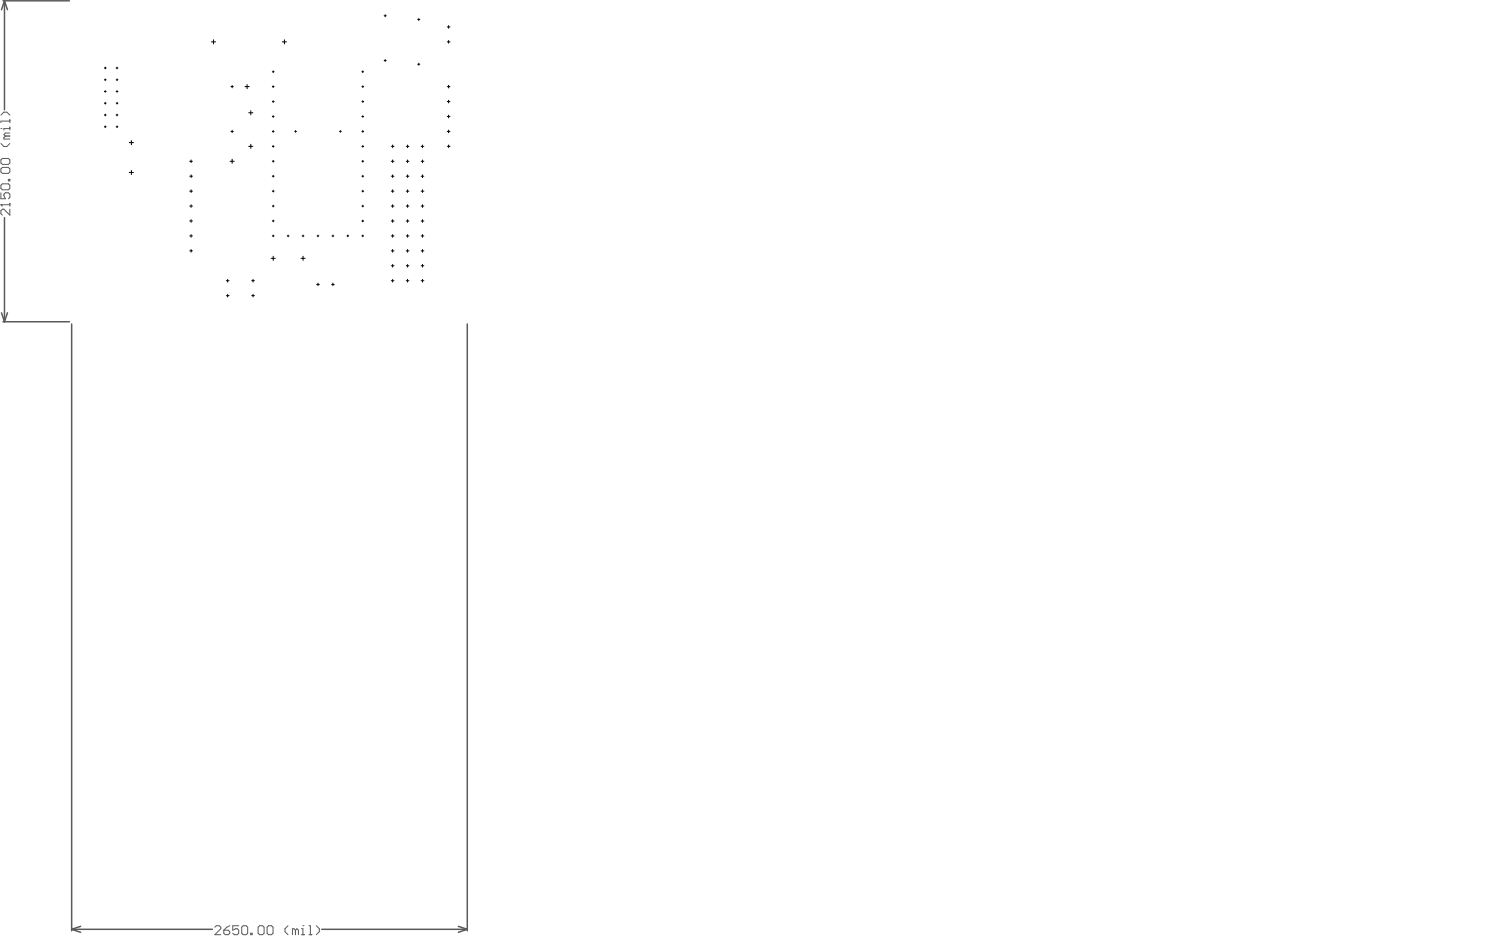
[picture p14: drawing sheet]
<svg xmlns="http://www.w3.org/2000/svg" width="212mm" height="132mm" viewBox="0 0 212 132" stroke-linecap="round" stroke-linejoin="round" font-family="sans-serif">
<g fill="none" stroke="#5a5a5a" stroke-width=".21">
<path d="M.4 .1h9.4M.6 .1l.5 1.3M.6 .1l-.4 1.3M.6 .1v15.4M.6 30.7v14.7M.2 44.1l.4 1.3M.4 45.4h9.4M1.1 44.1l-.5 1.3M10.1 45.7v85.6M65.9 45.7v85.6M10.1 131.1l1.3 .4M10.1 131.1h19.9"/>
<path d="M11.4 130.6l-1.3 .5M45.4 131.1h20.5M64.7 130.6l1.2 .5M65.9 131.1l-1.2 .4"/>
</g>
<g fill="none" stroke="#5a5a5a" stroke-width=".14">
<path d="M.1 18.1h.1M.1 16.2l.4-.4h.5l.4 .4M.8 19.2l-.3 .2v.2h.9M.8 19.2h.6M1.4 16.9v.4M1.4 17.9v.4M1.4 17.1h-1.3v.2M1.4 18.1h-.9v.2M1.4 18.8h-.6l-.3 .2 .3 .2M.1 28.9h.1M.1 22.6l.2-.3h.9l.2 .3v.4l-.2 .2h-.9l-.2-.2zM.1 23.8l.2-.2h.9l.2 .2v.4l-.2 .3h-.9l-.2-.3z"/>
<path d="M.1 26.1l.2-.2h.9l.2 .2v.5l-.2 .2h-.9l-.2-.2zM.1 27.2v.8h.7l-.3-.4v-.2l.3-.2h.4l.2 .2v.4l-.2 .2M.1 28.9h1.3M.1 28.9l.2 .2M.1 20.2l.4 .5h.5l.4-.5M1.2 25.3h.2v.2h-.2zM1.4 28.7v.4M1.4 29.5v.8l-.9-.8h-.2l-.2 .2v.4l.2 .2M30.3 130.8l.2-.2h.4l.3 .2v.2l-.9 .8h.9M31.6 131.2h.6l.2 .2v.2l-.2 .2h-.4l-.2-.2zM32.4 130.6l-.4 .2-.4 .4M33.7 130.6h-.9v.6l.7-.2 .2 .2v.4l-.2 .2h-.4l-.3-.2"/>
<path d="M34.1 130.8l.2-.2h.4l.2 .2v.8l-.2 .2h-.4l-.2-.2zM35.4 131.6h.2v.2h-.2zM36.4 130.8l.2-.2h.5l.2 .2v.8l-.2 .2h-.5l-.2-.2zM37.7 130.8l.2-.2h.4l.2 .2v.8l-.2 .2h-.4l-.2-.2zM40.6 130.6l-.4 .4v.4l.4 .4M41.7 131.2l-.2-.2h-.2v.8M41.7 131.2v.6M41.7 131.2l.2-.2 .2 .2v.6M42.5 131.8h.5M42.5 131h.2v.8M42.7 130.6h.1M43.6 131.8h.4"/>
<path d="M43.6 130.6h.2v1.2M44.6 130.6l.5 .4v.4l-.5 .4"/>
</g>
<g fill="none" stroke="#000" stroke-width=".14">
<path d="M14.7 17.9h.3M14.7 16.2h.3M14.7 14.6h.3M14.7 11.3h.3M14.7 9.6h.3M14.7 12.9h.3M14.9 9.5v.2M14.9 11.1v.3M14.9 12.8v.2M14.9 14.4v.3M14.9 16.1v.2M14.9 17.8v.2"/>
<path d="M16.4 17.9h.2M16.4 16.2h.2M16.4 14.6h.2M16.4 11.3h.2M16.4 9.6h.2M16.4 12.9h.2M16.5 9.5v.2M16.5 11.1v.3M16.5 12.8v.2M16.5 14.4v.3M16.5 16.1v.2M16.5 17.8v.2"/>
<path d="M18.5 19.8v.6M29.8 5.9h.6M30.1 5.6v.6M32.6 12.2h.3M32.6 18.5h.3M32.8 12.1v.3M32.8 18.4v.3M34.6 12.2h.6M34.9 11.9v.6M35.1 15.9h.6M35.4 15.6v.6M38.4 12.2h.3"/>
<path d="M38.4 14.3h.3M38.4 18.5h.3M38.4 16.4h.3M38.4 10.1h.3M38.6 10v.2M38.6 12.1v.2M38.6 14.2v.3M38.6 16.3v.3M38.6 18.4v.3M39.8 5.9h.6M40.1 5.6v.6M41.6 18.5h.2"/>
<path d="M41.7 18.4v.3M47.9 18.5h.3M48 18.4v.3M51.1 12.2h.2M51.1 14.3h.2M51.1 18.5h.2M51.1 16.4h.2M51.1 10.1h.2M51.2 10v.2M51.2 12.1v.2M51.2 14.2v.3M51.2 16.3v.3"/>
<path d="M51.2 18.4v.3M54.2 2.2h.3M54.2 8.5h.3M54.4 2.1v.3M54.4 8.4v.3M58.9 9.1h.3M58.9 2.7h.3M59.1 2.6v.3M59.1 8.9v.3M63.1 12.2h.4M63.1 5.9h.4M63.1 14.3h.4"/>
<path d="M63.1 18.5h.4M63.1 16.4h.4M63.1 3.8h.4M63.3 3.6v.4M63.3 5.7v.4M63.3 12v.4M63.3 14.1v.4M63.3 16.2v.4M63.3 18.3v.4M18.2 24.3h.6M18.2 20.1h.6M18.5 24v.6"/>
<path d="M26.8 22.7h.4M26.8 31.2h.4M26.8 35.4h.4M26.8 29.1h.4M26.8 27h.4M26.8 24.9h.4M26.8 33.3h.4M27 22.6v.3M27 24.7v.3M27 26.8v.3M27 28.9v.4M27 31v.4"/>
<path d="M27 33.1v.4M27 35.2v.4M31.9 39.6h.4M32.1 39.4v.4M32.5 22.7h.6M32.8 22.5v.5M35.1 20.6h.6M35.4 20.3v.6M35.5 39.6h.4M35.7 39.4v.4M38.3 36.4h.5M38.4 20.6h.3"/>
<path d="M38.4 22.7h.3M38.4 31.2h.3M38.4 29.1h.3M38.4 27h.3M38.4 24.9h.3M38.4 33.3h.3M38.6 20.5v.3M38.6 22.6v.3M38.6 24.7v.3M38.6 26.8v.3M38.6 28.9v.3M38.6 31v.3"/>
<path d="M38.6 33.1v.3M38.6 36.1v.6M40.5 33.3h.3M40.7 33.1v.3M42.5 36.4h.6M42.6 33.3h.3M42.8 33.1v.3M42.8 36.1v.6M44.7 33.3h.3M44.9 33.1v.3M44.9 39.9v.4M46.9 33.3h.2"/>
<path d="M47 33.1v.3M47 39.9v.4M49 33.3h.2M49.1 33.1v.3M51.1 20.6h.2M51.1 22.7h.2M51.1 31.2h.2M51.1 29.1h.2M51.1 27h.2M51.1 24.9h.2M51.1 33.3h.2M51.2 20.5v.3"/>
<path d="M51.2 22.6v.3M51.2 24.7v.3M51.2 26.8v.3M51.2 28.9v.3M51.2 31v.3M51.2 33.1v.3M55.2 20.6h.4M55.2 22.7h.4M55.2 39.6h.4M55.2 31.2h.4M55.2 37.5h.4M55.2 35.4h.4"/>
<path d="M55.2 29.1h.4M55.2 27h.4M55.2 24.9h.4M55.2 33.3h.4M55.4 20.5v.3M55.4 22.6v.3M55.4 24.7v.3M55.4 26.8v.3M55.4 28.9v.4M55.4 31v.4M55.4 33.1v.4M55.4 35.2v.4"/>
<path d="M55.4 37.3v.4M55.4 39.4v.4M57.3 20.6h.4M57.3 22.7h.4M57.3 39.6h.4M57.3 31.2h.4M57.3 37.5h.4M57.3 35.4h.4M57.3 29.1h.4M57.3 27h.4M57.3 24.9h.4M57.3 33.3h.4"/>
<path d="M57.5 20.5v.3M57.5 22.6v.3M57.5 24.7v.3M57.5 26.8v.3M57.5 28.9v.4M57.5 31v.4M57.5 33.1v.4M57.5 35.2v.4M57.5 37.3v.4M57.5 39.4v.4M59.4 20.6h.4M59.4 22.7h.4"/>
<path d="M59.4 39.6h.4M59.4 31.2h.4M59.4 37.5h.4M59.4 35.4h.4M59.4 29.1h.4M59.4 27h.4M59.4 24.9h.4M59.4 33.3h.4M59.6 20.5v.3M59.6 22.6v.3M59.6 24.7v.3M59.6 26.8v.3"/>
<path d="M59.6 28.9v.4M59.6 31v.4M59.6 33.1v.4M59.6 35.2v.4M59.6 37.3v.4M59.6 39.4v.4M63.1 20.6h.4M63.3 20.5v.3M31.9 41.7h.4M32.1 41.5v.4M35.5 41.7h.4M35.7 41.5v.4"/>
<path d="M44.7 40.1h.4M46.8 40.1h.4"/>
</g>
</svg>
